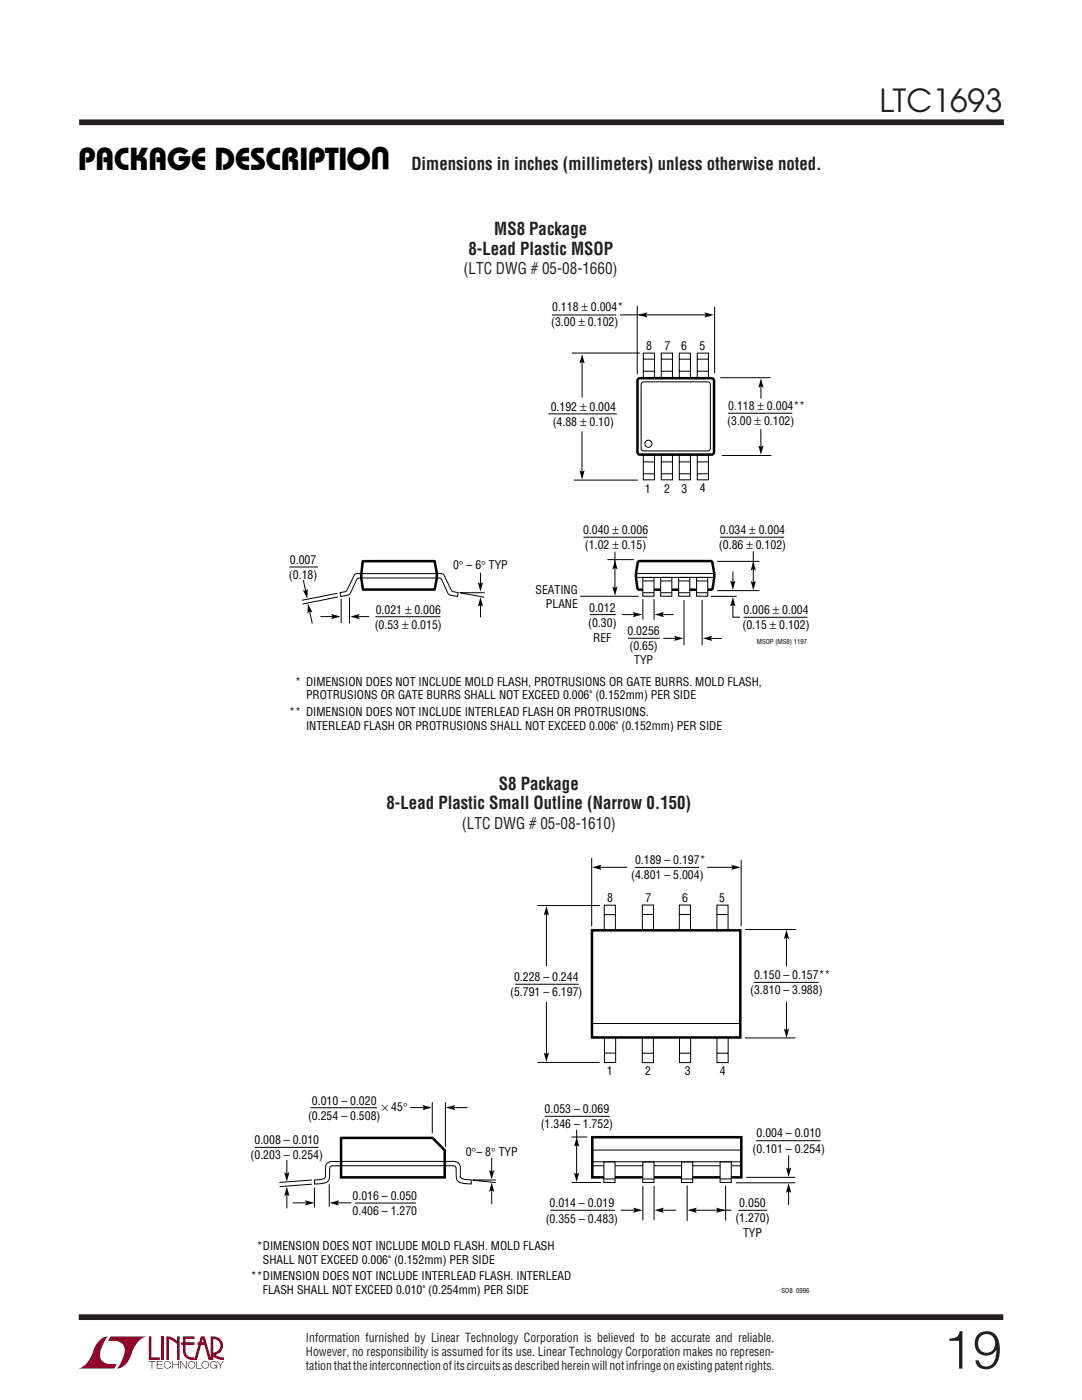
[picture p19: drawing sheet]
<svg xmlns="http://www.w3.org/2000/svg" width="216mm" height="279mm" viewBox="0 0 216 279" stroke-linecap="round" stroke-linejoin="round" font-family="sans-serif">
<defs><g id="words">
<text font-size="10.6" fill="#231f20" x="188.2" y="273.1">19</text>
<g font-size="6.4">
<text x="77.8" y="29.4" transform="rotate(-180 77.8 29.4)">U</text>
<text x="15.6" y="33.9">PACKAGE DESCRIPTION</text>
</g>
<text font-size="6.3" fill="#231f20" x="175.5" y="22.4">LTC1693</text>
<g font-size="3.5" fill="#231f20">
<text x="82.1" y="34">Dimensions in inches (millimeters) unless otherwise noted.</text>
<text x="98.6" y="46.9">MS8 Package</text>
<text x="93.5" y="50.8">8-Lead Plastic MSOP</text>
<text x="77.1" y="161.5">8-Lead Plastic Small Outline (Narrow 0.150)</text>
<text x="99.6" y="157.6">S8 Package</text>
</g>
<g font-size="3.2" fill="#231f20">
<text x="92.5" y="54.7">(LTC DWG # 05-08-1660)</text>
<text x="92.2" y="165.4">(LTC DWG # 05-08-1610)</text>
</g>
<g font-size="2.5" fill="#231f20">
<text x="61" y="267.8">Information furnished by Linear Technology Corporation is believed to be accurate and reliable.</text>
<text x="61" y="270.6">However, no responsibility is assumed for its use. Linear Technology Corporation makes no represen-</text>
<text x="61" y="273.4">tation that the interconnection of its circuits as described herein will not infringe on existing patent rights.</text>
</g>
<g font-size="2.3">
<text x="110" y="65.2">(3.00 ± 0.102)</text>
<text x="110.2" y="62.1">0.118 ± 0.004*</text>
<text x="128.9" y="69.8">8</text>
<text x="132.6" y="69.8">7</text>
<text x="135.9" y="69.8">6</text>
<text x="139.5" y="69.8">5</text>
<text x="109.9" y="82">0.192 ± 0.004</text>
<text x="145.3" y="81.8">0.118 ± 0.004**</text>
<text x="110.3" y="85">(4.88 ± 0.10)</text>
<text x="145.1" y="84.8">(3.00 ± 0.102)</text>
<text x="128.7" y="98.3">1</text>
<text x="132.5" y="98.3">2</text>
<text x="136" y="98.3">3</text>
<text x="139.6" y="98.3">4</text>
<text x="116.3" y="106.5">0.040 ± 0.006</text>
<text x="143.7" y="106.5">0.034 ± 0.004</text>
<text x="57.9" y="112.5">0.007</text>
<text x="90.4" y="113.5">0° – 6° TYP</text>
<text x="116.7" y="109.6">(1.02 ± 0.15)</text>
<text x="143.5" y="109.6">(0.86 ± 0.102)</text>
<text x="57.7" y="115.5">(0.18)</text>
<text x="106.9" y="118.6">SEATING</text>
<text x="74.8" y="125.5">(0.53 ± 0.015)</text>
<text x="75" y="122.4">0.021 ± 0.006</text>
<text x="108.9" y="121.2">PLANE</text>
<text x="117.4" y="125.1">(0.30)</text>
<text x="117.6" y="122.1">0.012</text>
<text x="148.2" y="125.5">(0.15 ± 0.102)</text>
<text x="148.3" y="122.5">0.006 ± 0.004</text>
<text x="118.4" y="128.1">REF</text>
<text x="125.2" y="126.8">0.0256</text>
<text x="125.6" y="129.8">(0.65)</text>
<text x="58.9" y="136.9">* DIMENSION DOES NOT INCLUDE MOLD FLASH, PROTRUSIONS OR GATE BURRS. MOLD FLASH,</text>
<text x="126.5" y="132.5">TYP</text>
<text x="57.7" y="142.9">** DIMENSION DOES NOT INCLUDE INTERLEAD FLASH OR PROTRUSIONS.</text>
<text x="61.1" y="139.6">PROTRUSIONS OR GATE BURRS SHALL NOT EXCEED 0.006&quot; (0.152mm) PER SIDE</text>
<text x="61.1" y="145.6">INTERLEAD FLASH OR PROTRUSIONS SHALL NOT EXCEED 0.006&quot; (0.152mm) PER SIDE</text>
<text x="126.7" y="172.4">0.189 – 0.197*</text>
<text x="125.9" y="175.5">(4.801 – 5.004)</text>
<text x="128.8" y="180">7</text>
<text x="143.5" y="180">5</text>
<text x="121.2" y="180">8</text>
<text x="136.1" y="180.1">6</text>
<text x="102.6" y="195.7">0.228 – 0.244</text>
<text x="150.5" y="195.4">0.150 – 0.157**</text>
<text x="101.8" y="198.8">(5.791 – 6.197)</text>
<text x="149.7" y="198.5">(3.810 – 3.988)</text>
<text x="121.1" y="214.5">1</text>
<text x="128.7" y="214.6">2</text>
<text x="136.7" y="214.6">3</text>
<text x="143.7" y="214.6">4</text>
<text x="62.2" y="220.4">0.010 – 0.020</text>
<text x="76.2" y="221.8">× 45°</text>
<text x="61.5" y="223.4">(0.254 – 0.508)</text>
<text x="107.9" y="225.1">(1.346 – 1.752)</text>
<text x="108.7" y="222.1">0.053 – 0.069</text>
<text x="151" y="227">0.004 – 0.010</text>
<text x="50" y="231.3">(0.203 – 0.254)</text>
<text x="50.8" y="228.3">0.008 – 0.010</text>
<text x="92.9" y="230.7">0°– 8° TYP</text>
<text x="150.2" y="230">(0.101 – 0.254)</text>
<text x="70.3" y="239.4">0.016 – 0.050</text>
<text x="70.3" y="242.4">0.406 – 1.270</text>
<text x="108.9" y="244">(0.355 – 0.483)</text>
<text x="109.7" y="241">0.014 – 0.019</text>
<text x="146.7" y="243.9">(1.270)</text>
<text x="147.5" y="240.9">0.050</text>
<text x="51.2" y="249.5">*DIMENSION DOES NOT INCLUDE MOLD FLASH. MOLD FLASH</text>
<text x="148.3" y="246.9">TYP</text>
<text x="50.1" y="255.5">**DIMENSION DOES NOT INCLUDE INTERLEAD FLASH. INTERLEAD</text>
<text x="52.4" y="252.2">SHALL NOT EXCEED 0.006&quot; (0.152mm) PER SIDE</text>
<text x="52.4" y="258.2">FLASH SHALL NOT EXCEED 0.010&quot; (0.254mm) PER SIDE</text>
</g>
<g font-size="1.3">
<text x="151" y="128.6">MSOP (MS8) 1197</text>
<text x="156" y="258.1">SO8 0996</text>
</g>
</g></defs>
<g fill="#900126">
<path d="M29.7 266.7h.5v4.2h1.7v.5h-2.2z"/>
<path d="M20.1 267.3l.5-.3 1-.3a5.3 5.3 0 0 0-1.6 4.3 2.67 2.67 0 0 0 3.3 1.3l-.5 .8h-7.2a5.1 5.1 0 0 0 3.2-3.9l.3-.8z"/>
<path d="M22.1 266.7h7.2a5.1 5.1 0 0 0-3.2 4 3.4 3.4 0 0 1-2.8 2.4 5.3 5.3 0 0 0 1.5-4.2 2.67 2.67 0 0 0-3.2-1.3z"/>
<path d="M32.3 266.7h.5v4.7h-.5z"/>
<path d="M33.2 266.7l1.1 .2 1 .7v-.9h.6v4.7h-.6v-3.2l-.9-.6-.7-.4v4.2h-.5z"/>
<path d="M29.7 271.6h1.3v.2h-.6v1.3h-.1v-1.3h-.6z"/>
<path d="M31.3 271.6h1.1v.2h-1v.5h1v.1h-1v.6h1.1v.1h-1.2z"/>
<path d="M34.4 271.6h.1v.7h1.1v-.7h.1v1.5h-.1v-.7h-1.1v.7h-.1z"/>
<path d="M36 271.6h.1l1 1.3v-1.3h.2v1.5l-.2 .1-1-1.4v1.3h-.1z"/>
<path d="M39.2 271.6h.1v1.4h1v.1h-1.1z"/>
<path d="M43.3 271.6h.1l.6 .8 .5-.8h.2l-.7 .9v.6h-.1v-.6z"/>
<path d="M36.5 266.7h2.3v.5h-1.8v.7h1.8v.5h-1.8v1.2a1.37 1.37 0 0 0 1.8 1.3v.5l1.3-4.7h.7l1.2 4.3v-4.3a1.91 1.91 0 0 1 2.4 1.4 1.91 1.91 0 0 1-1.5 2.3l.8 .4 1 .1v.5h-.4a3.5 3.5 0 0 1-1.9-.8v-.6a1.39 1.39 0 0 0 1.6-1.3 1.39 1.39 0 0 0-1.5-1.5v4.2h-.9l-.8-3h-1.4v-.5h1.2l-.1-.7-1.2 4.2a2.13 2.13 0 0 1-2.7-1.3l-.1-1.7h-.3v-.5h.3z"/>
<path d="M37.7 271.8a.75 .75 0 0 1 1.2 .2 .75 .75 0 0 1-.4 1.1 .75 .75 0 0 1-1-.7h.1a.61 .61 0 0 0 .9 .5 .61 .61 0 0 0 .2-1 .61 .61 0 0 0-1 .2l-.1 .3h-.1z"/>
<path d="M40.4 271.8a.75 .75 0 0 1 1.2 .2 .75 .75 0 0 1-.4 1.1 .75 .75 0 0 1-1-.7h.2a.61 .61 0 0 0 .8 .5 .61 .61 0 0 0 .2-1 .61 .61 0 0 0-1 .2v.3h-.2z"/>
<path d="M42.1 271.8a.74 .74 0 0 1 1.2 .3h-.1a.61 .61 0 0 0-1-.2 .61 .61 0 0 0 .1 1 .61 .61 0 0 0 .9-.4h-.5v-.1h.7v.7h-.2v-.3a.76 .76 0 0 1-1.1 .2 .76 .76 0 0 1 0-1.2z"/>
<path d="M32.9 271.8a.74 .74 0 0 1 1.2 .4h-.1a.61 .61 0 0 0-.9-.3 .61 .61 0 0 0-.1 1 .61 .61 0 0 0 1-.3h.1a.75 .75 0 0 1-1.1 .4 .75 .75 0 0 1-.1-1.2z"/>
</g>
<path d="M15.8 24.4h184.5M15.7 262.9h184.5" fill="none" stroke="#231f20" stroke-width="1.1" stroke-linecap="butt"/>
<path d="M74.9 123.1h13" fill="none" stroke="#000" stroke-width=".2"/>
<path d="M72.4 112h14.3l.5 2.5v.9l-.5 2.3h-14.3l-.3-2.3z" fill="#fff" stroke="#000" stroke-width=".5"/>
<g fill="none" stroke="#000" stroke-width=".2">
<path d="M57.7 113.2h5.7M60.5 115.8l.5 2.3M67.3 118.4l-7 1.4M67.5 119.1l-7.1 1.4M68.1 119.5v4.8M69.7 119.3v5.1M72.1 114.5h15.1M72.1 114.5a1.56 1.56 0 0 0-1.4 .2l-1.5 3.1a.81 .81 0 0 1-.9 .4l-.4 .1 .1 .7 1.1-.2a.99 .99 0 0 0 1-.8l.8-1.8a.92 .92 0 0 1 1.2-.9M87.2 114.5a1.56 1.56 0 0 1 1.4 .2l1.5 3.1a.81 .81 0 0 0 .8 .4l.5 .1-.1 .7-1.1-.2a.99 .99 0 0 1-1-.8l-.8-1.8a.92 .92 0 0 0-1.3-.9h-15.1M91.7 118.3h5M91.8 118.3l4.8 .9M95.9 114.3v2.3"/>
<path d="M115.7 119h11.7M116.4 107.2h12.8M121.2 111.7h5.3M122.7 110.1v7.4M126.9 114.5h15.6M126.9 115.2h15.6M128.3 119.6v4.1M130.5 119.6v4.1M136.5 119.7v9.1M140.1 119.7v9.1M141.9 119h5.1M143.1 117.9h8.4"/>
<path d="M143.7 107.2h12.7M146.2 114v2.3M150.3 110v6.4M61.8 121.9l.5 2.5M63.9 123.1h2.6M71.3 123.1h2.4M95.9 120.6v2.6M117.6 122.7h5.3M124.1 122.7h2.6M125.3 127.4h6.3M132.1 122.7h2.3M132.3 127.4h2.6"/>
<path d="M141.7 127.4h2.3M146.2 120.6v2.6h1.5M148.4 123.2h12.7"/>
</g>
<g fill="#000">
<path d="M60.4 117.8l.6 .1 .4-.4-.1 2zM95.4 116.2l.5 .3 .5-.3-.5 1.9zM122.2 117l.5 .3 .5-.3-.5 1.9zM122.7 111.8l.5 1.8-.5-.3-.5 .3zM145.7 115.9l.5 .3 .6-.3-.6 1.8zM149.8 115.9l.5 .3 .5-.3-.5 1.9zM150.3 112l.5 1.9-.5-.3-.5 .3zM61.4 120.5l1 1.7-.6-.2-.5 .4zM66.1 122.5l1.9 .6-1.9 .5 .3-.5zM69.9 123.1l1.9-.6-.3 .6 .3 .5zM95.9 119.2l.5 1.8-.5-.3-.5 .3zM126.3 122.1l1.9 .5-1.9 .6 .3-.6z"/>
<path d="M130.6 122.6l1.9-.5-.3 .5 .3 .6zM134.5 126.9l1.9 .5-1.9 .5 .3-.5zM140.2 127.4l1.9-.5-.3 .5 .3 .5zM146.2 119.1l.6 1.9-.6-.3-.5 .3z"/>
</g>
<path d="M127.3 112.2l.3-.2h14.2l.3 .1a8.4 8.4 0 0 1-.1 5.5l-14.4 .1-.4-.2a9.9 9.9 0 0 1 .1-5.3z" fill="none" stroke="#000" stroke-width=".5"/>
<path d="M128.3 115.2h2.2v3.8h-2.2z" fill="#fff" stroke="#000" stroke-width=".2"/>
<path d="M128.3 115.9h2.2M128.3 118.3h2.2" fill="none" stroke="#000" stroke-width=".2"/>
<path d="M131.8 115.2h2.3v3.8h-2.3z" fill="#fff" stroke="#000" stroke-width=".2"/>
<path d="M131.9 115.9h2.2M131.9 118.3h2.2" fill="none" stroke="#000" stroke-width=".2"/>
<path d="M135.4 115.2h2.2v3.8h-2.2z" fill="#fff" stroke="#000" stroke-width=".2"/>
<path d="M135.5 115.9h2.1M135.5 118.3h2.1" fill="none" stroke="#000" stroke-width=".2"/>
<path d="M139 115.2h2.2v3.8h-2.2z" fill="#fff" stroke="#000" stroke-width=".2"/>
<g fill="none" stroke="#000" stroke-width=".2">
<path d="M110.1 62.9h12.9M114.1 70.5h13.6M116.1 72v7.3M123.7 62.8h17.4M127.2 61v13.7M128 76.5l.4-.3 13.1 .1 .2 .4v13.1l-.4 .2-13.1-.1-.3-.4zM128.4 70.5h2.2v5h-2.2zM128.4 74.1h2.2M128.4 71.7h2.2M131.9 70.5h2.3v5h-2.3zM132 74.1h2.2M132 71.7h2.2"/>
<path d="M135.5 70.5h2.3v5h-2.3zM135.6 74.1h2.2M135.6 71.7h2.2M139.1 70.5h2.3v5h-2.3zM139.2 74.1h2.1M139.2 71.7h2.1M142.6 61.2v13.3M143.7 75.4h10.1M151.8 76.2v3.3M109.4 82.6h13.7M114.5 95.8h12.8M116.1 86.1v8.6"/>
<path d="M128.4 90.7h2.2v5.1h-2.2zM128.4 92.2h2.2M128.4 94.6h2.2M132 90.7h2.2v5.1h-2.2zM132 92.2h2.2M132 94.6h2.2M135.5 90.7h2.3v5.1h-2.3zM135.6 92.2h2.2M135.6 94.6h2.2M139.1 90.7h2.3v5.1h-2.3zM139.2 92.2h2.2M139.2 94.6h2.2"/>
<path d="M144.1 90.9h9.8M145.3 82.5h12.8M151.8 85.6v4.1M139 115.9h2.2M139 118.3h2.2M143.1 112h8.4"/>
<circle cx="129.4" cy="88.6" r=".71"/>
</g>
<path d="M116.2 70.6l.5 1.9-.5-.3-.6 .3zM127.3 62.8l1.9-.5-.3 .5 .3 .6zM140.5 62.3l1.9 .5-1.9 .6 .4-.6zM151.8 75.5l.6 1.9-.6-.3-.5 .3zM115.6 93.8l.6 .3 .5-.3-.5 1.9zM151.3 88.9l.5 .3 .6-.3-.6 1.9z" fill="#000"/>
<path d="M127.5 75.5h14.5l.4 .2 .1 14.5-.3 .5h-14.5l-.4-.2-.1-14.5z" fill="none" stroke="#000" stroke-width=".5"/>
<path d="M118.1 204.3h29.6z" fill="#fff" stroke="#000" stroke-width=".2"/>
<path d="M118.1 185.7h29.6v21.4h-29.6z" fill="none" stroke="#000" stroke-width=".5"/>
<g fill="none" stroke="#000" stroke-width=".2">
<path d="M118.1 171.2v13.7M126.7 173.1h12.8M147.9 171.6v13.3M102.8 196.4h12.7M107.2 180.7h12.5M120.6 182.5h2.2M120.6 180.7h2.2v5h-2.2zM128.2 182.5h2.2M128.2 180.6h2.2v5h-2.2zM135.5 182.5h2.3M135.6 180.6h2.2v5h-2.2zM143 182.5h2.3"/>
<path d="M143 180.6h2.3v5h-2.3zM148.7 185.5h10.1M150.4 196h13M107.2 212h12.5M120.6 207h2.2v5h-2.2zM120.6 210.2h2.2M128.2 207.1h2.2v5h-2.2zM128.2 210.2h2.2M135.6 207.1h2.2v5h-2.2zM135.6 210.2h2.2M143.1 207.1h2.2v5h-2.2zM143.1 210.2h2.2"/>
<path d="M148.6 207.1h10.1"/>
</g>
<path d="M68.1 227.1h18.2l2.4 2.5v5.4h-20.6z" fill="#fff" stroke="#000" stroke-width=".5"/>
<g fill="none" stroke="#000" stroke-width=".2">
<path d="M86.3 220v6.2M88.9 220v8.9M50.8 229h12.8M62 221.1h13.2M62.2 235.5l-6.4 .5M62.3 236.3l-6.5 .5M62.7 237v4M65.7 236.3v4.5M67.9 231.8h22.5a1.27 1.27 0 0 1 1.5 1.1v1.7a.9 .9 0 0 0 1.1 .8l1 .1v.8l-1.1-.1a1.57 1.57 0 0 1-1.9-1.3v-1.7M68.1 231.8h-1.7a1.27 1.27 0 0 0-1.5 1.1v1.7a.9 .9 0 0 1-1.1 .8l-1 .1v.8l1.1-.1a1.57 1.57 0 0 0 1.9-1.3v-1.8l.2-.4h.5M90.3 232.7h.5l.2 .5M90.4 232.7h-24"/>
<path d="M94.3 235.5h4.6M94.3 235.5l4.6 .5M108.7 222.8h13M114 226.9h3.2M114.1 236h5.8M118.2 232.7h29.7M128.3 236.7v6.9M130.5 236.7v6.8M137.1 236.6v7.1M144.8 236.6v7M148.9 235h9.8M150.9 227.7h12.8"/>
<path d="M70.9 240.1h12.1M109.8 241.5h12.9M147.3 241.5h5.8"/>
</g>
<path d="M118.2 227h29.7v8h-29.7z" fill="none" stroke="#000" stroke-width=".5"/>
<path d="M120.5 231.9h2.2v4.1h-2.2z" fill="#fff" stroke="#000" stroke-width=".2"/>
<path d="M118.2 229.5h29.7M120.5 235.3h2.2" fill="none" stroke="#000" stroke-width=".2"/>
<path d="M143.7 231.9h2.2v4.1h-2.2z" fill="#fff" stroke="#000" stroke-width=".2"/>
<path d="M143.7 235.3h2.2" fill="none" stroke="#000" stroke-width=".2"/>
<path d="M136 231.9h2.2v4.1h-2.2z" fill="#fff" stroke="#000" stroke-width=".2"/>
<path d="M136 235.3h2.2" fill="none" stroke="#000" stroke-width=".2"/>
<path d="M128.3 231.9h2.2v4.1h-2.2z" fill="#fff" stroke="#000" stroke-width=".2"/>
<g fill="none" stroke="#000" stroke-width=".2">
<path d="M119.7 173.1h5.5M141.1 173.1h5.1M109 182.3v10.5M109 199.9v10.5M156.9 187.1v5.7M156.9 199.9v5.7M57.2 231.5v2.8M57.2 238.4v2.8M81.8 221h2.9M90.5 221h2.8M98.1 231.1v2.8M98.1 237.5v2.8"/>
<path d="M115.1 225.5v9.3M118.2 231.9h29.7M128.3 235.3h2.2M146.9 236.1h11.8M157.4 230.6v2.8M157.4 237.7v2.8M58.4 240.1h2.8M67.3 240.1h2.8M123.9 241.5h2.8M132.1 241.5h2.8M138.7 241.5h7.3"/>
</g>
<g fill="#000">
<path d="M118.1 173.1l1.9-.5-.3 .5 .3 .5zM145.9 172.6l1.9 .5-1.9 .5 .3-.5zM109 180.8l.5 1.9-.5-.3-.5 .3zM156.9 185.5l.5 1.9-.5-.3-.5 .3zM108.5 210.1l.5 .3 .5-.3-.5 1.8zM156.4 205.3l.5 .3 .5-.3-.5 1.9zM57.2 236.8l.6 1.9-.6-.3-.5 .3zM56.7 233.9l.5 .3 .6-.3-.6 1.9zM84.3 220.5l1.9 .5-1.9 .6 .3-.6zM89 221l1.8-.5-.3 .5 .3 .6zM98.1 236l.5 1.9-.5-.3-.5 .3zM97.6 233.5l.5 .3 .5-.3-.5 1.9z"/>
<path d="M115.1 227l.5 1.8-.5-.3-.6 .3zM114.5 234l.6 .3 .5-.3-.5 1.9zM157.4 236.1l.5 1.9-.5-.3-.6 .3zM156.8 233l.6 .3 .5-.3-.5 1.9zM60.9 239.5l1.8 .6-1.8 .5 .3-.5zM65.8 240.1l1.8-.6-.3 .6 .3 .5zM126.3 241l1.9 .5-1.9 .5 .3-.5zM130.6 241.5l1.9-.5-.3 .5 .3 .5zM137.2 241.5l1.8-.5-.3 .5 .3 .5zM142.9 241l1.8 .5-1.8 .5 .3-.5z"/>
</g>
<use href="#words"/>
</svg>
